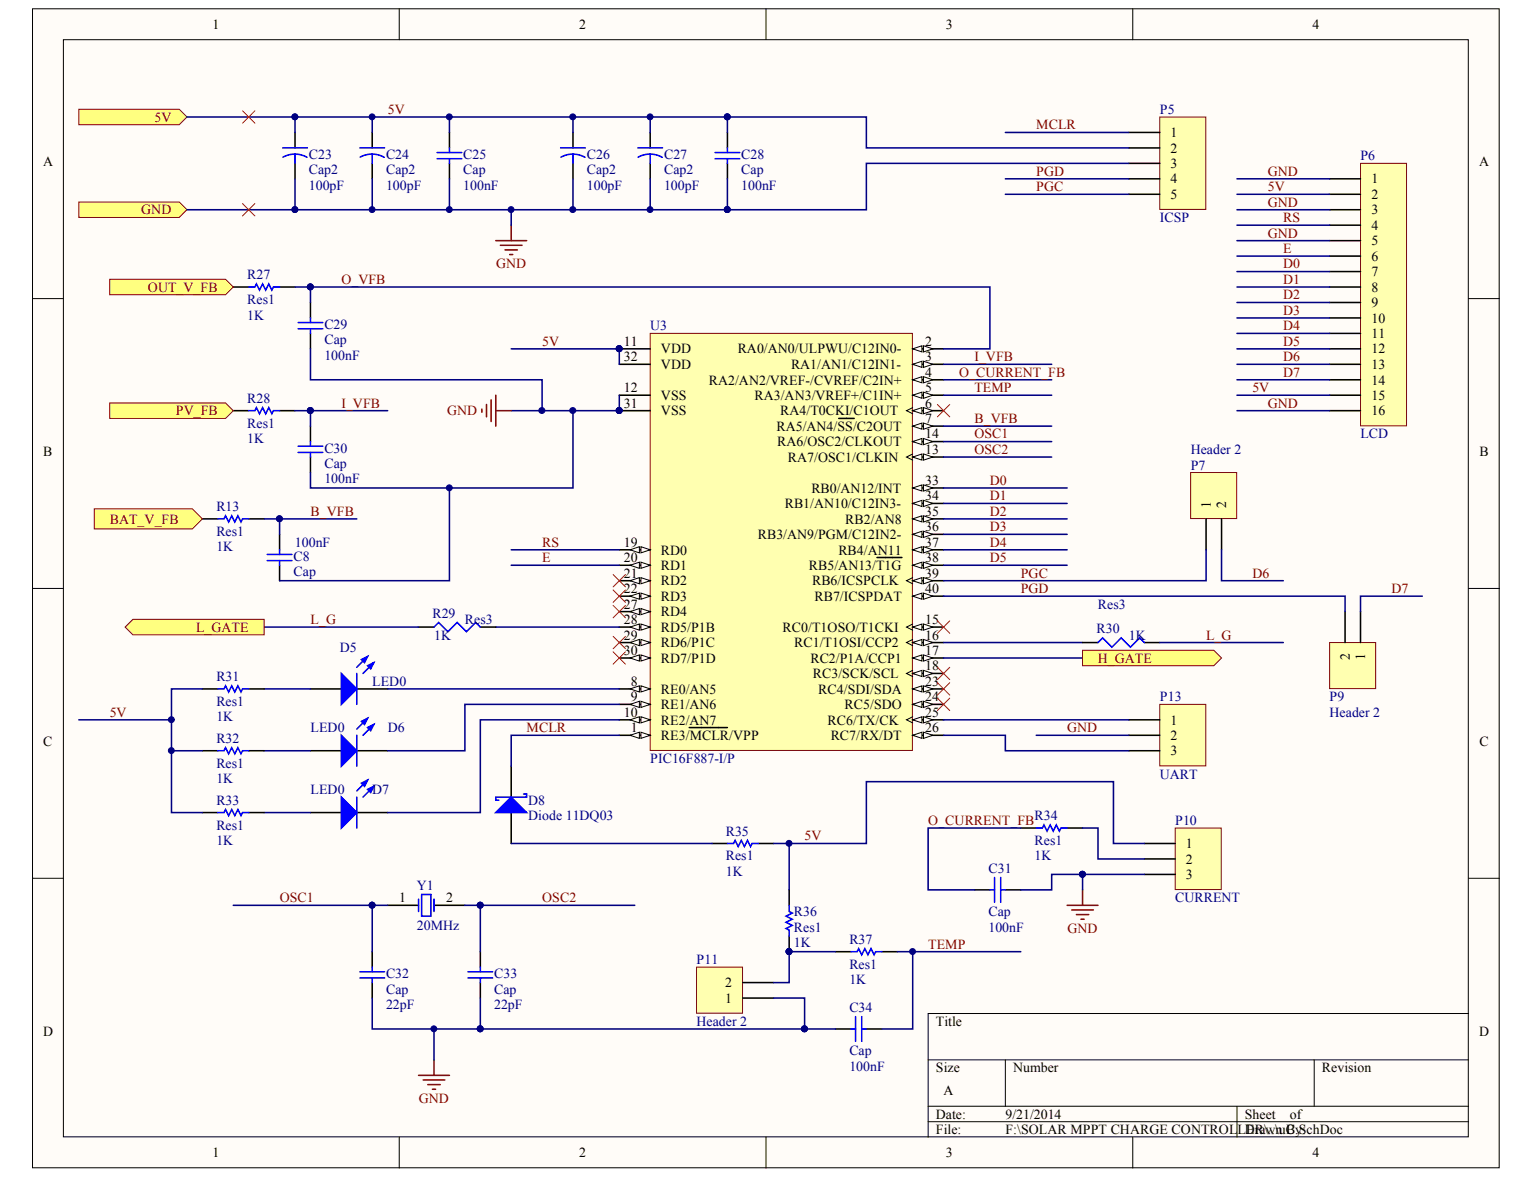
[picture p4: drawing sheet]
<svg xmlns="http://www.w3.org/2000/svg" width="271mm" height="208mm" viewBox="0 0 271 208" stroke-linecap="round" stroke-linejoin="round" font-family="sans-serif">
<defs><g id="words">
<g font-size="2.4">
<text x="37.5" y="5.1">1</text>
<text x="102.2" y="5.1">2</text>
<text x="166.9" y="5.1">3</text>
<text x="231.5" y="5.1">4</text>
<text x="7.6" y="29.3">A</text>
<text x="206.5" y="24.2">1</text>
<text x="206.5" y="26.9">2</text>
<text x="206.5" y="29.7">3</text>
<text x="260.9" y="29.3">A</text>
<text x="206.5" y="32.4">4</text>
<text x="206.5" y="35.1">5</text>
<text x="241.9" y="32.4">1</text>
<text x="241.9" y="35.1">2</text>
<text x="241.9" y="37.8">3</text>
<text x="241.9" y="40.6">4</text>
<text x="241.9" y="43.3">5</text>
<text x="241.9" y="46">6</text>
<text x="241.9" y="48.7">7</text>
<text x="241.9" y="51.5">8</text>
<text x="241.9" y="54.2">9</text>
<text x="241.9" y="56.9">10</text>
<text x="241.9" y="59.7">11</text>
<text x="110.1" y="61">11</text>
<text x="110.1" y="63.7">32</text>
<text x="116.6" y="62.3">VDD</text>
<text x="116.6" y="65.1">VDD</text>
<text x="130.1" y="62.3">RA0/AN0/ULPWU/C12IN0-</text>
<text x="139.5" y="65.1">RA1/AN1/C12IN1-</text>
<text x="163.2" y="61">2</text>
<text x="163.2" y="63.7">3</text>
<text x="241.9" y="62.3">12</text>
<text x="241.9" y="65.1">13</text>
<text x="110.1" y="69.2">12</text>
<text x="110.1" y="71.9">31</text>
<text x="116.6" y="70.6">VSS</text>
<text x="125" y="67.8">RA2/AN2/VREF-/CVREF/C2IN+</text>
<text x="133.1" y="70.6">RA3/AN3/VREF+/C1IN+</text>
<text x="163.2" y="66.4">4</text>
<text x="163.2" y="69.2">5</text>
<text x="163.2" y="71.9">6</text>
<text x="241.9" y="67.8">14</text>
<text x="241.9" y="70.6">15</text>
<text x="116.6" y="73.3">VSS</text>
<text x="137" y="76">RA5/AN4/SS/C2OUT</text>
<text x="137.6" y="73.3">RA4/T0CKI/C1OUT</text>
<text x="163.2" y="74.6">7</text>
<text x="163.2" y="77.3">14</text>
<text x="241.9" y="73.3">16</text>
<text x="7.6" y="80.4">B</text>
<text x="137.1" y="78.7">RA6/OSC2/CLKOUT</text>
<text x="139" y="81.4">RA7/OSC1/CLKIN</text>
<text x="163.2" y="80.1">13</text>
<text x="261" y="80.4">B</text>
<text x="138.4" y="89.6">RB1/AN10/C12IN3-</text>
<text x="143.1" y="86.9">RB0/AN12/INT</text>
<text x="163.2" y="85.6">33</text>
<text x="163.2" y="88.3">34</text>
<text x="213.6" y="89.6" transform="rotate(-90 213.6 89.6)">1</text>
<text x="216.3" y="89.6" transform="rotate(-90 216.3 89.6)">2</text>
<text x="133.7" y="95.1">RB3/AN9/PGM/C12IN2-</text>
<text x="149.1" y="92.3">RB2/AN8</text>
<text x="163.2" y="91">35</text>
<text x="163.2" y="93.7">36</text>
<text x="110.1" y="96.4">19</text>
<text x="110.1" y="99.2">20</text>
<text x="110.1" y="101.9">21</text>
<text x="116.6" y="97.8">RD0</text>
<text x="116.6" y="100.6">RD1</text>
<text x="142.7" y="100.6">RB5/AN13/T1G</text>
<text x="147.9" y="97.8">RB4/AN11</text>
<text x="163.2" y="96.4">37</text>
<text x="163.2" y="99.2">38</text>
<text x="163.2" y="101.9">39</text>
<text x="110.1" y="104.6">22</text>
<text x="110.1" y="107.3">27</text>
<text x="116.6" y="103.3">RD2</text>
<text x="116.6" y="106">RD3</text>
<text x="143.2" y="103.3">RB6/ICSPCLK</text>
<text x="143.7" y="106">RB7/ICSPDAT</text>
<text x="163.2" y="104.6">40</text>
<text x="110.1" y="110.1">28</text>
<text x="110.1" y="112.8">29</text>
<text x="116.6" y="108.7">RD4</text>
<text x="116.6" y="111.4">RD5/P1B</text>
<text x="138.1" y="111.4">RC0/T1OSO/T1CKI</text>
<text x="163.2" y="110.1">15</text>
<text x="163.2" y="112.8">16</text>
<text x="110.1" y="115.6">30</text>
<text x="116.6" y="114.2">RD6/P1C</text>
<text x="116.6" y="116.9">RD7/P1D</text>
<text x="140.1" y="114.2">RC1/T1OSI/CCP2</text>
<text x="142.9" y="116.9">RC2/P1A/CCP1</text>
<text x="143.4" y="119.6">RC3/SCK/SCL</text>
<text x="163.2" y="115.6">17</text>
<text x="163.2" y="118.2">18</text>
<text x="238.1" y="116.5" transform="rotate(-90 238.1 116.5)">2</text>
<text x="240.8" y="116.5" transform="rotate(-90 240.8 116.5)">1</text>
<text x="111.3" y="121">8</text>
<text x="111.3" y="123.7">9</text>
<text x="116.6" y="122.3">RE0/AN5</text>
<text x="116.6" y="125.1">RE1/AN6</text>
<text x="144.3" y="122.3">RC4/SDI/SDA</text>
<text x="149" y="125.1">RC5/SDO</text>
<text x="163.2" y="121">23</text>
<text x="163.2" y="123.7">24</text>
<text x="7.6" y="131.6">C</text>
<text x="110.1" y="126.4">10</text>
<text x="111.3" y="129.2">1</text>
<text x="116.6" y="130.5">RE3/MCLR/VPP</text>
<text x="116.6" y="127.8">RE2/AN7</text>
<text x="146" y="127.8">RC6/TX/CK</text>
<text x="146.5" y="130.5">RC7/RX/DT</text>
<text x="163.2" y="126.4">25</text>
<text x="163.2" y="129.2">26</text>
<text x="206.5" y="127.8">1</text>
<text x="206.5" y="130.5">2</text>
<text x="261" y="131.6">C</text>
<text x="206.5" y="133.2">3</text>
<text x="209.2" y="149.6">1</text>
<text x="209.2" y="152.3">2</text>
<text x="209.2" y="155.1">3</text>
<text x="70.4" y="159.2">1</text>
<text x="78.7" y="159.2">2</text>
<text x="127.9" y="176.9">1</text>
<text x="127.9" y="174.1">2</text>
<text x="7.6" y="182.7">D</text>
<text x="165.1" y="181">Title</text>
<text x="260.9" y="182.7">D</text>
<text x="165.1" y="189.1">Size</text>
<text x="178.7" y="189.1">Number</text>
<text x="233.2" y="189.1">Revision</text>
<text x="165.1" y="197.3">Date:</text>
<text x="166.4" y="193.2">A</text>
<text x="177.4" y="197.3">9/21/2014</text>
<text x="219.6" y="197.3">Sheet</text>
<text x="227.5" y="197.3">of</text>
<text x="165.1" y="200.1">File:</text>
<text x="177.4" y="200.1">F:\SOLAR MPPT CHARGE CONTROLLER\..\uC.SchDoc</text>
<text x="219.6" y="200.1">Drawn By:</text>
<text x="37.5" y="204.1">1</text>
<text x="102.2" y="204.1">2</text>
<text x="166.9" y="204.1">3</text>
<text x="231.5" y="204.1">4</text>
</g>
<g font-size="2.4" fill="#800000">
<text x="27.2" y="21.5">5V</text>
<text x="68.4" y="20.1">5V</text>
<text x="182.8" y="22.8">MCLR</text>
<text x="182.8" y="31">PGD</text>
<text x="182.8" y="33.7">PGC</text>
<text x="223.6" y="31">GND</text>
<text x="223.6" y="33.7">5V</text>
<text x="24.9" y="37.8">GND</text>
<text x="223.6" y="36.5">GND</text>
<text x="223.6" y="41.9">GND</text>
<text x="226.3" y="39.2">RS</text>
<text x="87.5" y="47.4">GND</text>
<text x="226.3" y="47.4">D0</text>
<text x="226.3" y="44.7">E</text>
<text x="26.1" y="51.5">OUT_V_FB</text>
<text x="60.2" y="50.1">O_VFB</text>
<text x="226.3" y="50.1">D1</text>
<text x="226.3" y="52.8">D2</text>
<text x="226.3" y="55.6">D3</text>
<text x="226.3" y="58.3">D4</text>
<text x="95.6" y="61">5V</text>
<text x="171.9" y="63.7">I_VFB</text>
<text x="226.3" y="61">D5</text>
<text x="226.3" y="63.7">D6</text>
<text x="60.2" y="71.9">I_VFB</text>
<text x="169.2" y="66.4">O_CURRENT_FB</text>
<text x="171.9" y="69.2">TEMP</text>
<text x="220.9" y="69.2">5V</text>
<text x="223.6" y="71.9">GND</text>
<text x="226.3" y="66.4">D7</text>
<text x="31" y="73.3">PV_FB</text>
<text x="78.9" y="73.3">GND</text>
<text x="171.9" y="77.3">OSC1</text>
<text x="171.9" y="74.6">B_VFB</text>
<text x="171.9" y="80.1">OSC2</text>
<text x="174.6" y="85.6">D0</text>
<text x="174.6" y="88.3">D1</text>
<text x="19.4" y="92.3">BAT_V_FB</text>
<text x="54.8" y="91">B_VFB</text>
<text x="174.6" y="91">D2</text>
<text x="174.6" y="93.7">D3</text>
<text x="95.6" y="96.4">RS</text>
<text x="95.6" y="99.2">E</text>
<text x="174.6" y="96.4">D4</text>
<text x="174.6" y="99.2">D5</text>
<text x="180" y="101.9">PGC</text>
<text x="220.9" y="101.9">D6</text>
<text x="180" y="104.6">PGD</text>
<text x="245.4" y="104.6">D7</text>
<text x="34.6" y="111.4">L_GATE</text>
<text x="54.8" y="110.1">L_G</text>
<text x="212.7" y="112.8">L_G</text>
<text x="193.7" y="116.9">H_GATE</text>
<text x="19.4" y="126.4">5V</text>
<text x="92.9" y="129.2">MCLR</text>
<text x="188.2" y="129.2">GND</text>
<text x="141.9" y="148.2">5V</text>
<text x="163.7" y="145.5">O_CURRENT_FB</text>
<text x="49.3" y="159.2">OSC1</text>
<text x="95.6" y="159.2">OSC2</text>
<text x="163.7" y="167.3">TEMP</text>
<text x="188.3" y="164.6">GND</text>
<text x="73.9" y="194.6">GND</text>
</g>
<g font-size="2.4" fill="#000080">
<text x="204.6" y="20.1">P5</text>
<text x="54.5" y="28">C23</text>
<text x="68.1" y="28">C24</text>
<text x="81.7" y="28">C25</text>
<text x="103.5" y="28">C26</text>
<text x="117.1" y="28">C27</text>
<text x="130.8" y="28">C28</text>
<text x="240" y="28.3">P6</text>
<text x="54.5" y="33.4">100pF</text>
<text x="54.5" y="30.8">Cap2</text>
<text x="68.1" y="33.4">100pF</text>
<text x="68.1" y="30.8">Cap2</text>
<text x="81.7" y="33.4">100nF</text>
<text x="81.7" y="30.8">Cap</text>
<text x="103.5" y="33.4">100pF</text>
<text x="103.5" y="30.8">Cap2</text>
<text x="117.1" y="33.4">100pF</text>
<text x="117.1" y="30.8">Cap2</text>
<text x="130.8" y="33.4">100nF</text>
<text x="130.8" y="30.8">Cap</text>
<text x="204.6" y="39.2">ICSP</text>
<text x="43.6" y="49.3">R27</text>
<text x="43.6" y="53.6">Res1</text>
<text x="43.6" y="56.4">1K</text>
<text x="57.2" y="58">C29</text>
<text x="114.7" y="58.3">U3</text>
<text x="57.2" y="63.4">100nF</text>
<text x="57.2" y="60.7">Cap</text>
<text x="43.6" y="71.1">R28</text>
<text x="43.6" y="75.4">Res1</text>
<text x="240" y="77.3">LCD</text>
<text x="43.6" y="78.2">1K</text>
<text x="57.2" y="79.8">C30</text>
<text x="57.2" y="82.5">Cap</text>
<text x="210" y="82.8">P7</text>
<text x="210" y="80.1">Header 2</text>
<text x="57.2" y="85.3">100nF</text>
<text x="38.2" y="90.2">R13</text>
<text x="38.2" y="94.5">Res1</text>
<text x="38.2" y="97.3">1K</text>
<text x="51.8" y="98.9">C8</text>
<text x="51.8" y="101.6">Cap</text>
<text x="52" y="96.4">100nF</text>
<text x="193.7" y="107.3">Res3</text>
<text x="76.3" y="109">R29</text>
<text x="76.6" y="112.8">1K</text>
<text x="82" y="110.1">Res3</text>
<text x="193.4" y="111.7">R30</text>
<text x="199.1" y="112.8">1K</text>
<text x="59.9" y="115">D5</text>
<text x="38.2" y="120.2">R31</text>
<text x="38.2" y="124.5">Res1</text>
<text x="65.7" y="121">LED0</text>
<text x="204.6" y="123.7">P13</text>
<text x="234.5" y="123.7">P9</text>
<text x="38.2" y="127.3">1K</text>
<text x="38.2" y="131.1">R32</text>
<text x="54.8" y="129.2">LED0</text>
<text x="68.4" y="129.2">D6</text>
<text x="234.5" y="126.4">Header 2</text>
<text x="38.2" y="135.4">Res1</text>
<text x="114.7" y="134.6">PIC16F887-I/P</text>
<text x="204.6" y="137.3">UART</text>
<text x="38.2" y="138.2">1K</text>
<text x="38.2" y="142">R33</text>
<text x="54.8" y="140.1">LED0</text>
<text x="65.7" y="140.1">D7</text>
<text x="93.2" y="142">D8</text>
<text x="38.2" y="149.1">1K</text>
<text x="38.2" y="146.3">Res1</text>
<text x="93.2" y="144.7">Diode 11DQ03</text>
<text x="128" y="147.4">R35</text>
<text x="182.5" y="144.7">R34</text>
<text x="182.5" y="149.1">Res1</text>
<text x="207.3" y="145.5">P10</text>
<text x="128" y="154.5">1K</text>
<text x="128" y="151.8">Res1</text>
<text x="174.4" y="154">C31</text>
<text x="182.5" y="151.8">1K</text>
<text x="73.5" y="157">Y1</text>
<text x="140" y="161.6">R36</text>
<text x="174.4" y="161.6">Cap</text>
<text x="207.3" y="159.2">CURRENT</text>
<text x="73.5" y="164.1">20MHz</text>
<text x="140" y="167.1">1K</text>
<text x="140" y="164.3">Res1</text>
<text x="149.8" y="166.5">R37</text>
<text x="174.4" y="164.3">100nF</text>
<text x="68.1" y="172.5">C32</text>
<text x="87.2" y="172.5">C33</text>
<text x="122.9" y="170.1">P11</text>
<text x="149.8" y="173.6">1K</text>
<text x="149.8" y="170.9">Res1</text>
<text x="68.1" y="178">22pF</text>
<text x="68.1" y="175.2">Cap</text>
<text x="87.2" y="178">22pF</text>
<text x="87.2" y="175.2">Cap</text>
<text x="149.8" y="178.5">C34</text>
<text x="122.9" y="181">Header 2</text>
<text x="149.8" y="188.9">100nF</text>
<text x="149.8" y="186.2">Cap</text>
</g>
</g></defs>
<g fill="#fffcf8" stroke="#000" stroke-width=".18">
<path d="M5.7 1.6h258.7v204.4h-258.7z"/>
<path d="M11.2 7h247.8v193.5h-247.8z"/>
</g>
<g fill="none" stroke="#000" stroke-width=".18">
<path d="M70.4 1.6v5.4M135.1 1.6v5.4M199.8 1.6v5.4M5.7 52.7h5.5M259 52.7h5.5M5.7 103.8h5.5M259 103.8h5.5M5.7 154.9h5.5M259 154.9h5.5M259 178.8h-95.3v21.8M163.7 187h95.3M163.7 195.1h95.3"/>
<path d="M163.7 197.9h95.3M177.3 187v8.1M218.2 195.1v5.5M231.8 187v8.1M70.4 200.6v5.4M135.1 200.6v5.4M199.8 200.6v5.4"/>
</g>
<path d="M114.7 58.8h46.2v73.6h-46.2z" fill="#ffffb0" stroke="#800000" stroke-width=".18"/>
<path d="M109.2 129.7h5.5" fill="none" stroke="#000" stroke-width=".27"/>
<g fill="#fffcf8" stroke="#000" stroke-width=".18">
<path d="M113.1 129.2l1.6 .5-1.6 .5z"/>
<path d="M111.1 129.7l1.7-.5v1z"/>
</g>
<path d="M161 61.5h5.4M121.6 128.3h6.7" fill="none" stroke="#000" stroke-width=".27"/>
<g fill="#fffcf8" stroke="#000" stroke-width=".18">
<path d="M161 61.5l1.6-.5v1.1z"/>
<path d="M162.9 61l1.6 .5-1.6 .6z"/>
</g>
<path d="M161 64.3h5.4" fill="none" stroke="#000" stroke-width=".27"/>
<g fill="#fffcf8" stroke="#000" stroke-width=".18">
<path d="M161 64.3l1.6-.6v1.1z"/>
<path d="M162.9 63.7l1.6 .6-1.6 .5z"/>
</g>
<path d="M161 67h5.4" fill="none" stroke="#000" stroke-width=".27"/>
<g fill="#fffcf8" stroke="#000" stroke-width=".18">
<path d="M161 67l1.6-.6v1.1z"/>
<path d="M162.9 66.4l1.6 .6-1.6 .5z"/>
</g>
<path d="M161 69.7h5.4" fill="none" stroke="#000" stroke-width=".27"/>
<g fill="#fffcf8" stroke="#000" stroke-width=".18">
<path d="M161 69.7l1.6-.5v1.1z"/>
<path d="M162.9 69.2l1.6 .5-1.6 .6z"/>
</g>
<path d="M161 72.4h5.4" fill="none" stroke="#000" stroke-width=".27"/>
<path d="M161 71.9l-1.1 .5 1.1 .6" fill="none" stroke="#000" stroke-width=".18"/>
<g fill="#fffcf8" stroke="#000" stroke-width=".18">
<path d="M161 72.4l1.6-.5v1.1z"/>
<path d="M162.9 71.9l1.6 .5-1.6 .6z"/>
</g>
<path d="M161 75.2h5.4" fill="none" stroke="#000" stroke-width=".27"/>
<g fill="#fffcf8" stroke="#000" stroke-width=".18">
<path d="M161 75.2l1.6-.6v1.1z"/>
<path d="M162.9 74.6l1.6 .6-1.6 .5z"/>
</g>
<path d="M147.9 73.8h2.8M109.2 121.5h5.5" fill="none" stroke="#000" stroke-width=".27"/>
<g fill="#fffcf8" stroke="#000" stroke-width=".18">
<path d="M113.1 121l1.6 .5-1.6 .6z"/>
<path d="M111.1 121.5l1.7-.5v1.1z"/>
</g>
<path d="M109.2 124.2h5.5" fill="none" stroke="#000" stroke-width=".27"/>
<g fill="#fffcf8" stroke="#000" stroke-width=".18">
<path d="M113.1 123.7l1.6 .5-1.6 .6z"/>
<path d="M111.1 124.2l1.7-.5v1.1z"/>
</g>
<path d="M109.2 127h5.5" fill="none" stroke="#000" stroke-width=".27"/>
<g fill="#fffcf8" stroke="#000" stroke-width=".18">
<path d="M113.1 126.4l1.6 .6-1.6 .5z"/>
<path d="M111.1 127l1.7-.6v1.1z"/>
</g>
<path d="M109.2 61.5h5.5M109.2 69.7h5.5M161 80.6h5.4" fill="none" stroke="#000" stroke-width=".27"/>
<circle cx="109.2" cy="61.5" r=".52" fill="#000080" stroke="#000080" stroke-width=".18"/>
<path d="M161 80.1l-1.1 .5 1.1 .6" fill="none" stroke="#000" stroke-width=".18"/>
<g fill="#fffcf8" stroke="#000" stroke-width=".18">
<path d="M161 80.6l1.6-.5v1.1z"/>
<path d="M162.9 80.1l1.6 .5-1.6 .6z"/>
</g>
<path d="M161 77.9h5.4" fill="none" stroke="#000" stroke-width=".27"/>
<g fill="#fffcf8" stroke="#000" stroke-width=".18">
<path d="M161 77.9l1.6-.6v1.1z"/>
<path d="M162.9 77.3l1.6 .6-1.6 .5z"/>
</g>
<path d="M161 110.6h5.4" fill="none" stroke="#000" stroke-width=".27"/>
<path d="M161 110.1l-1.1 .5 1.1 .6" fill="none" stroke="#000" stroke-width=".18"/>
<g fill="#fffcf8" stroke="#000" stroke-width=".18">
<path d="M161 110.6l1.6-.5v1.1z"/>
<path d="M162.9 110.1l1.6 .5-1.6 .6z"/>
</g>
<path d="M161 113.3h5.4" fill="none" stroke="#000" stroke-width=".27"/>
<path d="M161 112.8l-1.1 .5 1.1 .6" fill="none" stroke="#000" stroke-width=".18"/>
<g fill="#fffcf8" stroke="#000" stroke-width=".18">
<path d="M161 113.3l1.6-.5v1.1z"/>
<path d="M162.9 112.8l1.6 .5-1.6 .6z"/>
</g>
<path d="M161 116.1h5.4" fill="none" stroke="#000" stroke-width=".27"/>
<g fill="#fffcf8" stroke="#000" stroke-width=".18">
<path d="M161 116.1l1.6-.6v1.1z"/>
<path d="M162.9 115.5l1.6 .6-1.6 .5z"/>
</g>
<path d="M161 118.8h5.4" fill="none" stroke="#000" stroke-width=".27"/>
<path d="M161 118.2l-1.1 .6 1.1 .5" fill="none" stroke="#000" stroke-width=".18"/>
<g fill="#fffcf8" stroke="#000" stroke-width=".18">
<path d="M161 118.8l1.6-.6v1.1z"/>
<path d="M162.9 118.2l1.6 .6-1.6 .5z"/>
</g>
<path d="M109.2 97h5.5" fill="none" stroke="#000" stroke-width=".27"/>
<g fill="#fffcf8" stroke="#000" stroke-width=".18">
<path d="M113.1 96.4l1.6 .6-1.6 .5z"/>
<path d="M111.1 97l1.7-.6v1.1z"/>
</g>
<path d="M109.2 99.7h5.5" fill="none" stroke="#000" stroke-width=".27"/>
<g fill="#fffcf8" stroke="#000" stroke-width=".18">
<path d="M113.1 99.2l1.6 .5-1.6 .5z"/>
<path d="M111.1 99.7l1.7-.5v1z"/>
</g>
<path d="M109.2 102.4h5.5" fill="none" stroke="#000" stroke-width=".27"/>
<g fill="#fffcf8" stroke="#000" stroke-width=".18">
<path d="M113.1 101.9l1.6 .5-1.6 .6z"/>
<path d="M111.1 102.4l1.7-.5v1.1z"/>
</g>
<path d="M109.2 105.2h5.5" fill="none" stroke="#000" stroke-width=".27"/>
<g fill="#fffcf8" stroke="#000" stroke-width=".18">
<path d="M113.1 104.6l1.6 .6-1.6 .5z"/>
<path d="M111.1 105.2l1.7-.6v1.1z"/>
</g>
<path d="M161 121.5h5.4" fill="none" stroke="#000" stroke-width=".27"/>
<g fill="#fffcf8" stroke="#000" stroke-width=".18">
<path d="M161 121.5l1.6-.5v1.1z"/>
<path d="M162.9 121l1.6 .5-1.6 .6z"/>
</g>
<path d="M161 124.2h5.4" fill="none" stroke="#000" stroke-width=".27"/>
<g fill="#fffcf8" stroke="#000" stroke-width=".18">
<path d="M161 124.2l1.6-.5v1.1z"/>
<path d="M162.9 123.7l1.6 .5-1.6 .6z"/>
</g>
<path d="M161 127h5.4" fill="none" stroke="#000" stroke-width=".27"/>
<path d="M161 126.4l-1.1 .6 1.1 .5" fill="none" stroke="#000" stroke-width=".18"/>
<g fill="#fffcf8" stroke="#000" stroke-width=".18">
<path d="M161 127l1.6-.6v1.1z"/>
<path d="M162.9 126.4l1.6 .6-1.6 .5z"/>
</g>
<path d="M161 129.7h5.4" fill="none" stroke="#000" stroke-width=".27"/>
<g fill="#fffcf8" stroke="#000" stroke-width=".18">
<path d="M161 129.7l1.6-.5v1z"/>
<path d="M162.9 129.2l1.6 .5-1.6 .5z"/>
</g>
<path d="M109.2 107.9h5.5" fill="none" stroke="#000" stroke-width=".27"/>
<g fill="#fffcf8" stroke="#000" stroke-width=".18">
<path d="M113.1 107.3l1.6 .6-1.6 .5z"/>
<path d="M111.1 107.9l1.7-.6v1.1z"/>
</g>
<path d="M109.2 110.6h5.5" fill="none" stroke="#000" stroke-width=".27"/>
<g fill="#fffcf8" stroke="#000" stroke-width=".18">
<path d="M113.1 110.1l1.6 .5-1.6 .6z"/>
<path d="M111.1 110.6l1.7-.5v1.1z"/>
</g>
<path d="M109.2 113.3h5.5" fill="none" stroke="#000" stroke-width=".27"/>
<g fill="#fffcf8" stroke="#000" stroke-width=".18">
<path d="M113.1 112.8l1.6 .5-1.6 .6z"/>
<path d="M111.1 113.3l1.7-.5v1.1z"/>
</g>
<path d="M109.2 116.1h5.5" fill="none" stroke="#000" stroke-width=".27"/>
<g fill="#fffcf8" stroke="#000" stroke-width=".18">
<path d="M113.1 115.5l1.6 .6-1.6 .5z"/>
<path d="M111.1 116.1l1.7-.6v1.1z"/>
</g>
<path d="M109.2 72.4h5.5M109.2 64.3h5.5M161 86.1h5.4" fill="none" stroke="#000" stroke-width=".27"/>
<circle cx="109.2" cy="72.4" r=".52" fill="#000080" stroke="#000080" stroke-width=".18"/>
<g fill="#fffcf8" stroke="#000" stroke-width=".18">
<path d="M161 86.1l1.6-.6v1.1z"/>
<path d="M162.9 85.5l1.6 .6-1.6 .5z"/>
</g>
<path d="M161 88.8h5.4" fill="none" stroke="#000" stroke-width=".27"/>
<g fill="#fffcf8" stroke="#000" stroke-width=".18">
<path d="M161 88.8l1.6-.5v1z"/>
<path d="M162.9 88.3l1.6 .5-1.6 .5z"/>
</g>
<path d="M161 91.5h5.4" fill="none" stroke="#000" stroke-width=".27"/>
<g fill="#fffcf8" stroke="#000" stroke-width=".18">
<path d="M161 91.5l1.6-.5v1.1z"/>
<path d="M162.9 91l1.6 .5-1.6 .6z"/>
</g>
<path d="M161 94.3h5.4" fill="none" stroke="#000" stroke-width=".27"/>
<g fill="#fffcf8" stroke="#000" stroke-width=".18">
<path d="M161 94.3l1.6-.6v1.1z"/>
<path d="M162.9 93.7l1.6 .6-1.6 .5z"/>
</g>
<path d="M161 97h5.4" fill="none" stroke="#000" stroke-width=".27"/>
<g fill="#fffcf8" stroke="#000" stroke-width=".18">
<path d="M161 97l1.6-.6v1.1z"/>
<path d="M162.9 96.4l1.6 .6-1.6 .5z"/>
</g>
<path d="M161 99.7h5.4" fill="none" stroke="#000" stroke-width=".27"/>
<g fill="#fffcf8" stroke="#000" stroke-width=".18">
<path d="M161 99.7l1.6-.5v1z"/>
<path d="M162.9 99.2l1.6 .5-1.6 .5z"/>
</g>
<path d="M154.7 98.3h4.4M161 102.4h5.4" fill="none" stroke="#000" stroke-width=".27"/>
<path d="M161 101.9l-1.1 .5 1.1 .6" fill="none" stroke="#000" stroke-width=".18"/>
<g fill="#fffcf8" stroke="#000" stroke-width=".18">
<path d="M161 102.4l1.6-.5v1.1z"/>
<path d="M162.9 101.9l1.6 .5-1.6 .6z"/>
</g>
<path d="M161 105.2h5.4" fill="none" stroke="#000" stroke-width=".27"/>
<g fill="#fffcf8" stroke="#000" stroke-width=".18">
<path d="M161 105.2l1.6-.6v1.1z"/>
<path d="M162.9 104.6l1.6 .6-1.6 .5z"/>
</g>
<g fill="#000080" stroke="#000080" stroke-width=".18">
<circle cx="109.2" cy="61.5" r=".52"/>
<circle cx="109.2" cy="72.4" r=".52"/>
</g>
<path d="M46.6 110.6h27.2M87.4 110.6h21.8M166.4 116.1h24.6M166.4 113.3h24.6M204.6 113.3h21.8" fill="none" stroke="#000080" stroke-width=".27"/>
<path d="M73.8 110.6h2.8M84.7 110.6h2.7M191 113.3h2.7M201.8 113.3h2.8" fill="none" stroke="#000" stroke-width=".27"/>
<path d="M76.6 110.6l.8-.8 1.6 1.6 1.6-1.6 1.7 1.6 1.6-1.6 .8 .8M193.7 113.3l.8-.8 1.6 1.7 1.7-1.7 1.6 1.7 1.6-1.7 .8 .8" fill="none" stroke="#00f" stroke-width=".27"/>
<g fill="#ffff80" stroke="#800000" stroke-width=".18">
<path d="M191 114.7h23.1l1.4 1.4-1.4 1.3h-23.1z" fill-rule="evenodd"/>
<path d="M23.4 109.2h23.2v2.8h-23.2l-1.3-1.4z" fill-rule="evenodd"/>
<path d="M13.9 19.3h17.7l1.4 1.3-1.4 1.4h-17.7z" fill-rule="evenodd"/>
<path d="M13.9 35.6h17.7l1.4 1.4-1.4 1.4h-17.7z" fill-rule="evenodd"/>
</g>
<path d="M90.2 39.7v2.7M87.4 42.4h5.5M88.3 43.3h3.8M89.1 44.1h2.2M89.9 44.9h.5M85 72.2v.5M85.8 71.3v2.2M86.6 70.5v3.8M87.4 69.7v5.5M87.4 72.4h2.8" fill="none" stroke="#800000" stroke-width=".27"/>
<g fill="none" stroke="#000" stroke-width=".27">
<path d="M52 23.4v2.7M52 28.8v2.7M65.7 23.4v2.7M65.7 28.8v2.7M79.3 23.4v2.7M79.3 28.8v2.7M101.1 23.4v2.7M101.1 28.8v2.7M114.7 23.4v2.7M114.7 28.8v2.7M128.3 23.4v2.7M128.3 28.8v2.7"/>
<path d="M90.2 135.1v5.5M90.2 143.3v5.5M125.6 148.8h2.7M133.8 148.8h2.7"/>
</g>
<g fill="none" stroke="#00f" stroke-width=".27">
<path d="M49.9 26.1h4.3M52 27.2l1.3 .2 .9 .3M52 27.2l-.8 .1-1.3 .4M52 27.2v1.6M63.5 26.1h4.3M65.7 27.2l1.3 .2 .8 .3M65.7 27.2l-1.4 .2-.8 .3M65.7 27.2v1.6M77.1 26.9h4.4M77.1 28h4.4M79.3 26.1v.8M79.3 28v.8"/>
<path d="M98.9 26.1h4.3M101.1 27.2l1.3 .2 .8 .3M101.1 27.2l-1.3 .2-.9 .3M101.1 27.2v1.6M112.5 26.1h4.4M114.7 27.2l1.3 .2 .8 .3M114.7 27.2l-1.3 .2-.8 .3M114.7 27.2v1.6M126.1 26.9h4.4M126.1 28h4.4M128.3 26.1v.8M128.3 28v.8"/>
<path d="M92.4 140.1h.5v.5h-5.5v.5h.6M128.3 148.8h1.1l.3-.6 .5 1.1 .6-1.1 .5 1.1 .5-1.1 .6 1.1 .3-.5h1.1"/>
</g>
<g fill="none" stroke="#000080" stroke-width=".27">
<path d="M65.7 20.6v2.8M65.7 31.5v5.5M79.3 20.6v2.8M79.3 31.5v5.5M90.2 37v2.7M101.1 20.6v2.8M101.1 31.5v5.5M114.7 20.6v2.8M114.7 31.5v5.5M90.2 61.5h19v2.8M109.2 69.7v2.7h-19M109.2 129.7h-19v5.4"/>
<path d="M90.2 148.8h35.4"/>
</g>
<g fill="#000080" stroke="#000080" stroke-width=".18">
<circle cx="65.6" cy="20.6" r=".52"/>
<circle cx="65.6" cy="37" r=".52"/>
<circle cx="79.2" cy="20.6" r=".52"/>
<circle cx="79.2" cy="37" r=".52"/>
<circle cx="101" cy="37" r=".52"/>
<circle cx="101" cy="20.6" r=".52"/>
<circle cx="114.7" cy="20.6" r=".52"/>
<circle cx="114.7" cy="37" r=".52"/>
<circle cx="90.1" cy="37" r=".52"/>
<circle cx="109.2" cy="72.4" r=".52"/>
<circle cx="109.2" cy="61.5" r=".52"/>
</g>
<path d="M90.2 140.6l2.7 2.7h-5.5z" fill="#00f" stroke="#00f" stroke-width=".27"/>
<path d="M204.6 20.6h8.1v16.3h-8.1z" fill="#ffffb0" stroke="#800000" stroke-width=".18"/>
<path d="M199.1 23.4h5.5M199.1 26.1h5.5M199.1 28.8h5.5M199.1 31.5h5.5M199.1 34.3h5.5" fill="none" stroke="#000" stroke-width=".27"/>
<path d="M128.3 23.4v-2.8h24.5v5.5h46.3M128.3 31.5v5.5M177.3 23.4h21.8M177.3 31.5h21.8M177.3 34.3h21.8M166.4 86.1h21.8M166.4 88.8h21.8M166.4 91.5h21.8M166.4 94.3h21.8M166.4 97h21.8M166.4 99.7h21.8" fill="none" stroke="#000080" stroke-width=".27"/>
<g fill="#000080" stroke="#000080" stroke-width=".18">
<circle cx="128.3" cy="20.6" r=".52"/>
<circle cx="128.3" cy="37" r=".52"/>
</g>
<path d="M210 83.3h8.1v8.2h-8.1z" fill="#ffffb0" stroke="#800000" stroke-width=".18"/>
<path d="M212.7 91.5v5.5M215.5 91.5v5.5" fill="none" stroke="#000" stroke-width=".27"/>
<path d="M234.5 113.3h8.1v8.2h-8.1z" fill="#ffffb0" stroke="#800000" stroke-width=".18"/>
<path d="M237.3 107.9v5.4M240 107.9v5.4" fill="none" stroke="#000" stroke-width=".27"/>
<path d="M212.7 97v5.4h-46.3M215.5 97v5.4h10.9M166.4 105.2h70.9v2.7M250.9 105.2h-10.9v2.7" fill="none" stroke="#000080" stroke-width=".27"/>
<path d="M240 28.8h8.1v46.3h-8.1z" fill="#ffffb0" stroke="#800000" stroke-width=".18"/>
<g fill="none" stroke="#000" stroke-width=".27">
<path d="M234.5 31.5h5.5M234.5 34.3h5.5M234.5 37h5.5M234.5 39.7h5.5M234.5 42.4h5.5M234.5 45.2h5.5M234.5 47.9h5.5M234.5 50.6h5.5M234.5 53.4h5.5M234.5 56.1h5.5M234.5 58.8h5.5M234.5 61.5h5.5"/>
<path d="M234.5 64.3h5.5M234.5 67h5.5M234.5 69.7h5.5M234.5 72.4h5.5"/>
</g>
<g fill="none" stroke="#000080" stroke-width=".27">
<path d="M218.2 39.7h16.3M218.2 37h16.3M218.2 34.3h16.3M218.2 31.5h16.3M218.2 47.9h16.3M218.2 50.6h16.3M218.2 53.4h16.3M218.2 56.1h16.3M218.2 58.8h16.3M218.2 45.2h16.3M218.2 42.4h16.3M218.2 61.5h16.3"/>
<path d="M218.2 64.3h16.3M218.2 67h16.3M218.2 72.4h16.3"/>
</g>
<path d="M204.6 124.2h8.1v10.9h-8.1z" fill="#ffffb0" stroke="#800000" stroke-width=".18"/>
<path d="M41.1 50.6h2.8M49.3 50.6h2.7M54.8 53.4v2.7M54.8 58.8v2.7M41.1 72.4h2.8M49.3 72.4h2.7M54.8 75.2v2.7M54.8 80.6v2.7M199.1 127h5.5M199.1 129.7h5.5M199.1 132.4h5.5" fill="none" stroke="#000" stroke-width=".27"/>
<path d="M52 50.6h2.8v2.8M52 72.4h16.4M54.8 61.5v5.5h40.8v5.4M54.8 72.4v2.8M101.1 72.4v13.7h-46.3v-2.8M218.2 69.7h16.3M90.2 97h19M90.2 99.7h19M166.4 129.7h10.9v2.7h21.8M166.4 127h32.7M182.8 129.7h16.3" fill="none" stroke="#000080" stroke-width=".27"/>
<path d="M43.9 50.6h1.1l.2-.5 .6 1.1 .5-1.1 .6 1.1 .5-1.1 .6 1.1 .2-.6h1.1M52.6 56.9h4.3M52.6 58h4.3M54.8 56.1v.8M54.8 58v.8M43.9 72.4h1.1l.2-.5 .6 1.1 .5-1.1 .6 1.1 .5-1.1 .6 1.1 .2-.6h1.1M52.6 79.8h4.3M52.6 78.7h4.3M54.8 77.9v.8M54.8 79.8v.8" fill="none" stroke="#00f" stroke-width=".27"/>
<g fill="#000080" stroke="#000080" stroke-width=".18">
<circle cx="95.6" cy="72.4" r=".52"/>
<circle cx="101" cy="72.4" r=".52"/>
<circle cx="54.7" cy="50.6" r=".52"/>
<circle cx="54.7" cy="72.4" r=".52"/>
</g>
<g fill="#ffff80" stroke="#800000" stroke-width=".18">
<path d="M19.4 49.3h20.4l1.3 1.3-1.3 1.4h-20.4z" fill-rule="evenodd"/>
<path d="M19.4 71.1h20.4l1.3 1.3-1.3 1.4h-20.4z" fill-rule="evenodd"/>
</g>
<g fill="none" stroke="#000080" stroke-width=".27">
<path d="M54.8 50.6h119.8v10.9h-8.2M166.4 64.3h19.1M166.4 77.9h19.1M166.4 80.6h19.1M13.9 127h16.3M46.6 121.5h8.2M46.6 132.4h8.2M68.4 121.5h40.8M109.2 124.2h-27.2v8.2h-13.6M109.2 127h-24.5v16.3h-16.3M41.1 159.7h27.3M46.6 143.3h8.2"/>
<path d="M65.7 159.7v8.2M82 159.7h30M84.7 159.7v8.2M76.6 181.5v5.5"/>
</g>
<g fill="#000080" stroke="#000080" stroke-width=".18">
<circle cx="54.7" cy="50.6" r=".52"/>
<circle cx="30.2" cy="126.9" r=".52"/>
<circle cx="76.5" cy="181.5" r=".52"/>
<circle cx="65.6" cy="159.7" r=".52"/>
<circle cx="84.7" cy="159.7" r=".52"/>
</g>
<path d="M54.8 121.5h5.4M54.8 132.4h5.4M62.9 121.5h5.5M62.9 132.4h5.5M54.8 143.3h5.4M62.9 143.3h5.5M68.4 159.7h5.4M76.6 159.7h5.4M65.7 167.9v2.7M65.7 173.3v2.7M84.7 167.9v2.7M84.7 173.3v2.7" fill="none" stroke="#000" stroke-width=".27"/>
<g fill="#00f" stroke="#00f" stroke-width=".27">
<path d="M60.2 118.8l2.7 2.7-2.7 2.7z"/>
<path d="M64.8 117.4l1.1-.5-.5 1.1z"/>
<path d="M63.8 116.3l1-.5-.5 1.1z"/>
<path d="M60.2 129.7l2.7 2.7-2.7 2.7z"/>
<path d="M64.8 128.3l1.1-.5-.5 1.1z"/>
<path d="M63.8 127.2l1-.5-.5 1.1z"/>
<path d="M60.2 140.6l2.7 2.7-2.7 2.8z"/>
<path d="M64.8 139.2l1.1-.5-.5 1.1z"/>
<path d="M63.8 138.1l1-.5-.5 1.1z"/>
</g>
<g fill="none" stroke="#00f" stroke-width=".27">
<path d="M62.9 118.8v5.4M64.8 115.8l-1.9 1.9M65.9 116.9l-1.9 1.9M62.9 129.7v5.4M64.8 126.7l-1.9 1.9M64.8 137.6l-1.9 1.9M65.9 127.8l-1.9 1.9M65.9 138.7l-1.9 1.9M62.9 140.6v5.5M73.8 158.6v2.2M74.4 157.8h1.6v3.8h-1.6zM76.6 158.6v2.2"/>
<path d="M63.5 171.4h4.3M63.5 172.5h4.3M65.7 170.6v.8M65.7 172.5v.8M82.5 171.4h4.4M82.5 172.5h4.4M84.7 170.6v.8M84.7 172.5v.8"/>
</g>
<path d="M73.8 189.7h5.5M74.6 190.5h3.9M75.5 191.3h2.1M76.3 192.1h.5M76.6 187v2.7" fill="none" stroke="#800000" stroke-width=".27"/>
<path d="M207.3 146.1h8.1v10.8h-8.1z" fill="#ffffb0" stroke="#800000" stroke-width=".18"/>
<path d="M139.2 157v2.7M171.9 157h2.7M177.3 157h2.8M180.1 146.1h2.7M188.2 146.1h2.8M201.8 148.8h5.5M201.8 151.5h5.5M201.8 154.2h5.5M139.2 165.1v2.8M147.4 167.9h2.7M155.5 167.9h2.8" fill="none" stroke="#000" stroke-width=".27"/>
<path d="M188.2 159.7h5.5M191 157v2.7M189 160.5h3.9M189.9 161.3h2.1M190.7 162.1h.5" fill="none" stroke="#800000" stroke-width=".27"/>
<path d="M139.2 159.7v1.1l.5 .3-1 .5 1 .5-1 .6 1 .5-1 .6 .5 .3v1M174.6 157h.8M175.4 154.8v4.3M176.5 154.8v4.3M176.5 157h.8M182.8 146.1h1.1l.2-.6 .6 1.1 .5-1.1 .6 1.1 .5-1.1 .6 1.1 .2-.5h1.1M150.1 167.9h1.1l.3-.6 .5 1.1 .5-1.1 .6 1.1 .5-1.1 .6 1.1 .3-.5h1" fill="none" stroke="#00f" stroke-width=".27"/>
<path d="M166.4 67h19.1M180.1 146.1h-16.4v10.9h8.2M191 154.2h-5.5v2.8h-5.4M191 146.1h2.7v5.4h8.1" fill="none" stroke="#000080" stroke-width=".27"/>
<g fill="#000080" stroke="#000080" stroke-width=".18">
<circle cx="190.9" cy="154.2" r=".52"/>
<circle cx="139.2" cy="167.8" r=".52"/>
</g>
<path d="M122.9 170.6h8.1v8.1h-8.1z" fill="#ffffb0" stroke="#800000" stroke-width=".18"/>
<g fill="none" stroke="#000" stroke-width=".27">
<path d="M35.7 91.5h2.7M43.9 91.5h2.7M49.3 94.3v2.7M49.3 99.7v2.7M35.7 121.5h2.7M35.7 132.4h2.7M43.9 121.5h2.7M43.9 132.4h2.7M35.7 143.3h2.7M43.9 143.3h2.7M131 176h5.5M131 173.3h5.5"/>
<path d="M147.4 181.5h2.7M152.8 181.5h2.7"/>
</g>
<g fill="none" stroke="#000080" stroke-width=".27">
<path d="M33 20.6h19M33 37h19M128.3 20.6h-76.3v2.8M199.1 28.8h-46.3v8.2h-100.8v-5.5M166.4 69.7h19.1M46.6 91.5h2.7v2.8M49.3 91.5h13.6M79.3 86.1v16.3h-30M30.2 132.4h5.5M35.7 121.5h-5.5v21.8h5.5M136.5 148.8h16.3v-10.9h43.6v10.9h5.4M139.2 148.8v8.2"/>
<path d="M201.8 154.2h-10.8v2.8M65.7 176v5.5h19M84.7 176v5.5M136.5 176h5.4v5.5M147.4 167.9h-8.2v5.4h-2.7M158.3 167.9h21.8M161 167.9v13.6h-5.5M84.7 181.5h62.7"/>
</g>
<g fill="#000080" stroke="#000080" stroke-width=".18">
<circle cx="139.2" cy="148.8" r=".52"/>
<circle cx="128.3" cy="37" r=".52"/>
<circle cx="84.7" cy="181.5" r=".52"/>
<circle cx="190.9" cy="154.2" r=".52"/>
<circle cx="139.2" cy="167.8" r=".52"/>
<circle cx="141.9" cy="181.5" r=".52"/>
<circle cx="161" cy="167.8" r=".52"/>
<circle cx="52" cy="20.6" r=".52"/>
<circle cx="128.3" cy="20.6" r=".52"/>
<circle cx="52" cy="37" r=".52"/>
<circle cx="30.2" cy="132.4" r=".52"/>
<circle cx="49.3" cy="91.5" r=".52"/>
<circle cx="79.2" cy="86" r=".52"/>
</g>
<path d="M38.4 91.5h1.1l.3-.5 .5 1.1 .6-1.1 .5 1.1 .6-1.1 .5 1.1 .3-.6h1.1M47.1 98.9h4.4M47.1 97.8h4.4M49.3 97v.8M49.3 98.9v.8M38.4 121.5h1.1l.3-.5 .5 1.1 .6-1.1 .5 1.1 .6-1.1 .5 1.1 .3-.6h1.1M38.4 132.4h1.1l.3-.5 .5 1.1 .6-1.1 .5 1.1 .6-1.1 .5 1.1 .3-.6h1.1M38.4 143.3h1.1l.3-.5 .5 1.1 .6-1.1 .5 1.1 .6-1.1 .5 1.1 .3-.6h1.1M150.9 179.3v4.4M152 179.3v4.4M150.1 181.5h.8M152 181.5h.8" fill="none" stroke="#00f" stroke-width=".27"/>
<g fill="none" stroke="#f00" stroke-width=".18">
<path d="M42.8 19.5l2.2 2.2M45 19.5l-2.2 2.2M42.8 35.9l2.2 2.2M45 35.9l-2.2 2.2M165.3 71.3l2.2 2.2M167.5 71.3l-2.2 2.2M108.1 101.3l2.2 2.2M108.1 104.1l2.2 2.1M108.1 106.8l2.2 2.2M108.1 112.2l2.2 2.2M108.1 115l2.2 2.2M110.3 101.3l-2.2 2.2"/>
<path d="M110.3 104.1l-2.2 2.1M110.3 106.8l-2.2 2.2M110.3 112.2l-2.2 2.2M110.3 115l-2.2 2.2M165.3 117.7l2.2 2.2M165.3 109.5l2.2 2.2M167.5 117.7l-2.2 2.2M167.5 109.5l-2.2 2.2M165.3 123.2l2.2 2.1M165.3 120.4l2.2 2.2M167.5 123.2l-2.2 2.1M167.5 120.4l-2.2 2.2"/>
</g>
<path d="M16.6 89.8h17.3l1.8 1.7-1.8 1.8h-17.3z" fill-rule="evenodd" fill="#ffff80" stroke="#800000" stroke-width=".18"/>
<path d="M166.4 75.2h19.1" fill="none" stroke="#000080" stroke-width=".27"/>
<use href="#words"/>
</svg>
